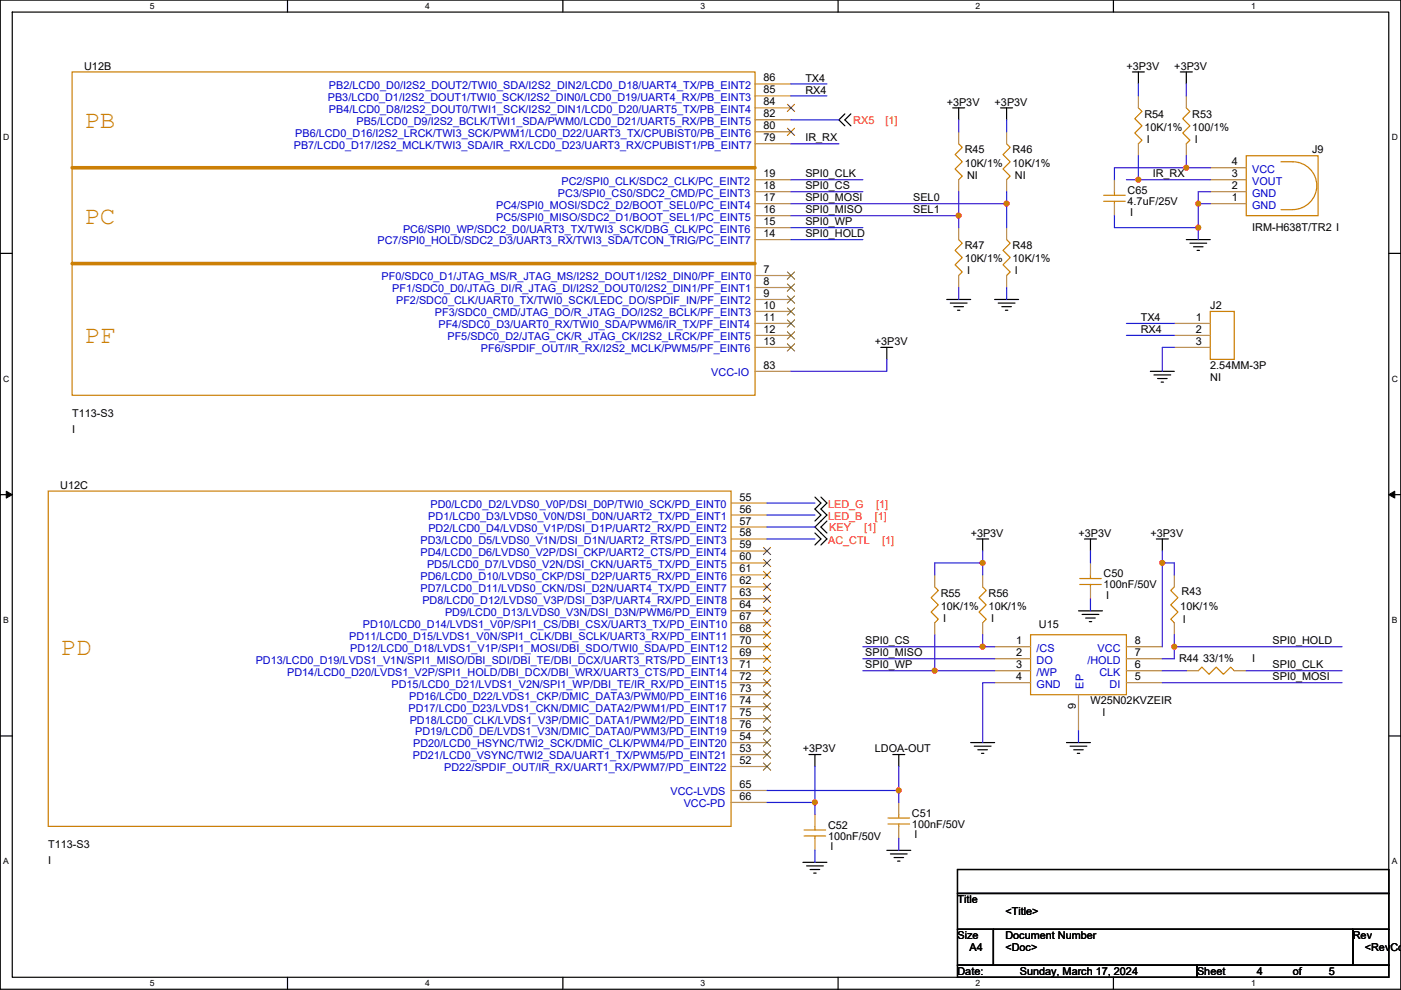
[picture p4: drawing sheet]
<svg xmlns="http://www.w3.org/2000/svg" width="297mm" height="210mm" viewBox="0 0 297 210" stroke-linecap="round" stroke-linejoin="round" font-family="sans-serif">
<defs><g id="words">
<g font-size="5.3" fill="#cc8006">
<text x="17.8" y="27.1">PB</text>
<text x="17.8" y="47.5">PC</text>
<text x="17.8" y="72.9">PF</text>
<text x="12.8" y="138.9">PD</text>
</g>
<g font-size="2.3">
<text x="17.8" y="14.8">U12B</text>
<text x="161.9" y="17.3">86</text>
<text x="170.7" y="17.3">TX4</text>
<text x="238.8" y="14.8">+3P3V</text>
<text x="249" y="14.8">+3P3V</text>
<text x="161.9" y="22.4">84</text>
<text x="161.9" y="19.8">85</text>
<text x="170.7" y="19.8">RX4</text>
<text x="200.7" y="22.4">+3P3V</text>
<text x="210.9" y="22.4">+3P3V</text>
<text x="161.9" y="27.4">80</text>
<text x="161.9" y="24.9">82</text>
<text x="161.9" y="30">79</text>
<text x="170.7" y="29.9">IR_RX</text>
<text x="242.6" y="24.9">R54</text>
<text x="242.6" y="27.7">10K/1%</text>
<text x="252.8" y="24.9">R53</text>
<text x="252.8" y="27.7">100/1%</text>
<text x="204.5" y="32.6">R45</text>
<text x="204.5" y="35.3">10K/1%</text>
<text x="214.7" y="32.6">R46</text>
<text x="214.7" y="35.3">10K/1%</text>
<text x="243.1" y="30.3">I</text>
<text x="253.3" y="30.3">I</text>
<text x="261.2" y="35.1">4</text>
<text x="278.2" y="32.6">J9</text>
<text x="161.9" y="40.1">18</text>
<text x="161.9" y="37.6">19</text>
<text x="170.7" y="37.5">SPI0_CLK</text>
<text x="170.7" y="40">SPI0_CS</text>
<text x="205" y="37.9">NI</text>
<text x="215.2" y="37.9">NI</text>
<text x="239.1" y="41.2">C65</text>
<text x="244.4" y="37.5">IR_RX</text>
<text x="261.2" y="37.6">3</text>
<text x="261.2" y="40.1">2</text>
<text x="161.9" y="47.8">15</text>
<text x="161.9" y="42.7">17</text>
<text x="161.9" y="45.2">16</text>
<text x="170.7" y="45.1">SPI0_MISO</text>
<text x="170.7" y="42.6">SPI0_MOSI</text>
<text x="170.7" y="47.7">SPI0_WP</text>
<text x="193.6" y="45.2">SEL1</text>
<text x="193.6" y="42.7">SEL0</text>
<text x="239.1" y="43.5">4.7uF/25V</text>
<text x="239.6" y="45.8">I</text>
<text x="261.2" y="42.7">1</text>
<text x="161.9" y="50.3">14</text>
<text x="170.7" y="50.2">SPI0_HOLD</text>
<text x="204.5" y="52.9">R47</text>
<text x="214.7" y="52.9">R48</text>
<text x="265.5" y="49.1">IRM-H638T/TR2 I</text>
<text x="161.9" y="57.9">7</text>
<text x="204.5" y="55.7">10K/1%</text>
<text x="205" y="58.2">I</text>
<text x="214.7" y="55.7">10K/1%</text>
<text x="215.2" y="58.2">I</text>
<text x="161.9" y="60.5">8</text>
<text x="161.9" y="65.5">10</text>
<text x="161.9" y="63">9</text>
<text x="256.6" y="65.6">J2</text>
<text x="161.9" y="68.1">11</text>
<text x="161.9" y="70.6">12</text>
<text x="241.9" y="68.1">TX4</text>
<text x="241.9" y="70.6">RX4</text>
<text x="253.6" y="68.1">1</text>
<text x="253.6" y="70.6">2</text>
<text x="161.9" y="73.2">13</text>
<text x="185.5" y="73.2">+3P3V</text>
<text x="253.6" y="73.2">3</text>
<text x="161.9" y="78.2">83</text>
<text x="256.6" y="78.3">2.54MM-3P</text>
<text x="256.6" y="80.8">NI</text>
<text x="15.3" y="88.4">T113-S3</text>
<text x="15.3" y="91.7">I</text>
<text x="12.8" y="103.7">U12C</text>
<text x="156.8" y="106.2">55</text>
<text x="156.8" y="111.3">57</text>
<text x="156.8" y="108.7">56</text>
<text x="156.8" y="113.8">58</text>
<text x="205.8" y="113.8">+3P3V</text>
<text x="228.7" y="113.8">+3P3V</text>
<text x="243.9" y="113.8">+3P3V</text>
<text x="156.8" y="118.9">60</text>
<text x="156.8" y="116.3">59</text>
<text x="156.8" y="121.4">61</text>
<text x="156.8" y="124">62</text>
<text x="234" y="122.5">C50</text>
<text x="234" y="124.8">100nF/50V</text>
<text x="156.8" y="126.5">63</text>
<text x="156.8" y="129">64</text>
<text x="156.8" y="131.6">67</text>
<text x="199.5" y="126.5">R55</text>
<text x="199.5" y="129.3">10K/1%</text>
<text x="200" y="131.9">I</text>
<text x="209.6" y="126.5">R56</text>
<text x="209.6" y="129.3">10K/1%</text>
<text x="210.1" y="131.9">I</text>
<text x="234.5" y="127">I</text>
<text x="250.3" y="129.3">10K/1%</text>
<text x="250.5" y="126.3">R43</text>
<text x="156.8" y="136.7">70</text>
<text x="156.8" y="134.1">68</text>
<text x="183.4" y="136.6">SPI0_CS</text>
<text x="215.5" y="136.7">1</text>
<text x="220.3" y="133.1">U15</text>
<text x="240.6" y="136.7">8</text>
<text x="250.8" y="132.1">I</text>
<text x="269.8" y="136.6">SPI0_HOLD</text>
<text x="156.8" y="141.7">71</text>
<text x="156.8" y="139.2">69</text>
<text x="183.4" y="139.1">SPI0_MISO</text>
<text x="183.4" y="141.6">SPI0_WP</text>
<text x="215.5" y="139.2">2</text>
<text x="215.5" y="141.7">3</text>
<text x="240.6" y="139.2">7</text>
<text x="240.6" y="141.7">6</text>
<text x="250" y="140.5">R44 33/1%</text>
<text x="265.5" y="140.5">I</text>
<text x="269.8" y="141.6">SPI0_CLK</text>
<text x="156.8" y="144.3">72</text>
<text x="156.8" y="146.8">73</text>
<text x="156.8" y="149.4">74</text>
<text x="215.5" y="144.3">4</text>
<text x="231.2" y="149.4">W25N02KVZEIR</text>
<text x="240.6" y="144.3">5</text>
<text x="269.8" y="144.2">SPI0_MOSI</text>
<text x="156.8" y="151.9">75</text>
<text x="156.8" y="154.4">76</text>
<text x="228.1" y="150.4" transform="rotate(-90 228.1 150.4)">9</text>
<text x="233.7" y="151.9">I</text>
<text x="156.8" y="157">54</text>
<text x="156.8" y="159.5">53</text>
<text x="170.2" y="159.6">+3P3V</text>
<text x="185.5" y="159.6">LDOA-OUT</text>
<text x="156.8" y="162.1">52</text>
<text x="156.8" y="167.1">65</text>
<text x="156.8" y="169.7">66</text>
<text x="193.4" y="173.3">C51</text>
<text x="10.2" y="179.9">T113-S3</text>
<text x="175.6" y="175.8">C52</text>
<text x="175.6" y="178.1">100nF/50V</text>
<text x="193.4" y="175.6">100nF/50V</text>
<text x="193.9" y="177.8">I</text>
<text x="10.2" y="183.2">I</text>
<text x="176.1" y="180.4">I</text>
<text x="203" y="191.6">Title</text>
<text x="213.2" y="194.1">&lt;Title&gt;</text>
<text x="203" y="199.2">Size</text>
<text x="205.5" y="201.7">A4</text>
<text x="213.2" y="199.2">Document Number</text>
<text x="213.2" y="201.7">&lt;Doc&gt;</text>
<text x="286.8" y="199.2">Rev</text>
<text x="289.4" y="201.7">&lt;RevCo</text>
<text x="203" y="206.8">Date:</text>
<text x="216.2" y="206.8">Sunday, March 17, 2024</text>
<text x="253.8" y="206.8">Sheet</text>
<text x="266.5" y="206.8">4</text>
<text x="274.1" y="206.8">of</text>
<text x="281.7" y="206.8">5</text>
</g>
<g font-size="2.3" fill="#00c">
<text x="69.5" y="21.4">PB3/LCD0_D1/I2S2_DOUT1/TWI0_SCK/I2S2_DIN0/LCD0_D19/UART4_RX/PB_EINT3</text>
<text x="69.7" y="18.8">PB2/LCD0_D0/I2S2_DOUT2/TWI0_SDA/I2S2_DIN2/LCD0_D18/UART4_TX/PB_EINT2</text>
<text x="69.7" y="23.9">PB4/LCD0_D8/I2S2_DOUT0/TWI1_SCK/I2S2_DIN1/LCD0_D20/UART5_TX/PB_EINT4</text>
<text x="62.6" y="29">PB6/LCD0_D16/I2S2_LRCK/TWI3_SCK/PWM1/LCD0_D22/UART3_TX/CPUBIST0/PB_EINT6</text>
<text x="75.6" y="26.5">PB5/LCD0_D9/I2S2_BCLK/TWI1_SDA/PWM0/LCD0_D21/UART5_RX/PB_EINT5</text>
<text x="62.3" y="31.5">PB7/LCD0_D17/I2S2_MCLK/TWI3_SDA/IR_RX/LCD0_D23/UART3_RX/CPUBIST1/PB_EINT7</text>
<text x="118.3" y="41.7">PC3/SPI0_CS0/SDC2_CMD/PC_EINT3</text>
<text x="119" y="39.2">PC2/SPI0_CLK/SDC2_CLK/PC_EINT2</text>
<text x="265.5" y="39.2">VOUT</text>
<text x="265.5" y="41.7">GND</text>
<text x="265.5" y="36.6">VCC</text>
<text x="105.2" y="44.2">PC4/SPI0_MOSI/SDC2_D2/BOOT_SEL0/PC_EINT4</text>
<text x="105.2" y="46.8">PC5/SPI0_MISO/SDC2_D1/BOOT_SEL1/PC_EINT5</text>
<text x="265.5" y="44.2">GND</text>
<text x="80" y="51.9">PC7/SPI0_HOLD/SDC2_D3/UART3_RX/TWI3_SDA/TCON_TRIG/PC_EINT7</text>
<text x="85.4" y="49.3">PC6/SPI0_WP/SDC2_D0/UART3_TX/TWI3_SCK/DBG_CLK/PC_EINT6</text>
<text x="80.9" y="59.5">PF0/SDC0_D1/JTAG_MS/R_JTAG_MS/I2S2_DOUT1/I2S2_DIN0/PF_EINT0</text>
<text x="83.2" y="62">PF1/SDC0_D0/JTAG_DI/R_JTAG_DI/I2S2_DOUT0/I2S2_DIN1/PF_EINT1</text>
<text x="84" y="64.6">PF2/SDC0_CLK/UART0_TX/TWI0_SCK/LEDC_DO/SPDIF_IN/PF_EINT2</text>
<text x="92.2" y="67.1">PF3/SDC0_CMD/JTAG_DO/R_JTAG_DO/I2S2_BCLK/PF_EINT3</text>
<text x="93" y="69.6">PF4/SDC0_D3/UART0_RX/TWI0_SDA/PWM6/IR_TX/PF_EINT4</text>
<text x="94.9" y="72.2">PF5/SDC0_D2/JTAG_CK/R_JTAG_CK/I2S2_LRCK/PF_EINT5</text>
<text x="102" y="74.7">PF6/SPDIF_OUT/IR_RX/I2S2_MCLK/PWM5/PF_EINT6</text>
<text x="150.8" y="79.8">VCC-IO</text>
<text x="91.3" y="107.7">PD0/LCD0_D2/LVDS0_V0P/DSI_D0P/TWI0_SCK/PD_EINT0</text>
<text x="90.8" y="110.3">PD1/LCD0_D3/LVDS0_V0N/DSI_D0N/UART2_TX/PD_EINT1</text>
<text x="90.8" y="112.8">PD2/LCD0_D4/LVDS0_V1P/DSI_D1P/UART2_RX/PD_EINT2</text>
<text x="89.2" y="115.4">PD3/LCD0_D5/LVDS0_V1N/DSI_D1N/UART2_RTS/PD_EINT3</text>
<text x="89.2" y="117.9">PD4/LCD0_D6/LVDS0_V2P/DSI_CKP/UART2_CTS/PD_EINT4</text>
<text x="89.2" y="125.5">PD7/LCD0_D11/LVDS0_CKN/DSI_D2N/UART4_TX/PD_EINT7</text>
<text x="89.2" y="123">PD6/LCD0_D10/LVDS0_CKP/DSI_D2P/UART5_RX/PD_EINT6</text>
<text x="90.5" y="120.4">PD5/LCD0_D7/LVDS0_V2N/DSI_CKN/UART5_TX/PD_EINT5</text>
<text x="89.6" y="128.1">PD8/LCD0_D12/LVDS0_V3P/DSI_D3P/UART4_RX/PD_EINT8</text>
<text x="94.4" y="130.6">PD9/LCD0_D13/LVDS0_V3N/DSI_D3N/PWM6/PD_EINT9</text>
<text x="74.1" y="135.7">PD11/LCD0_D15/LVDS1_V0N/SPI1_CLK/DBI_SCLK/UART3_RX/PD_EINT11</text>
<text x="77" y="133.1">PD10/LCD0_D14/LVDS1_V0P/SPI1_CS/DBI_CSX/UART3_TX/PD_EINT10</text>
<text x="54.2" y="140.8">PD13/LCD0_D19/LVDS1_V1N/SPI1_MISO/DBI_SDI/DBI_TE/DBI_DCX/UART3_RTS/PD_EINT13</text>
<text x="60.9" y="143.3">PD14/LCD0_D20/LVDS1_V2P/SPI1_HOLD/DBI_DCX/DBI_WRX/UART3_CTS/PD_EINT14</text>
<text x="74.3" y="138.2">PD12/LCD0_D18/LVDS1_V1P/SPI1_MOSI/DBI_SDO/TWI0_SDA/PD_EINT12</text>
<text x="219.8" y="138.2">/CS</text>
<text x="219.8" y="140.8">DO</text>
<text x="219.8" y="143.3">/WP</text>
<text x="230.6" y="140.8">/HOLD</text>
<text x="232.7" y="138.2">VCC</text>
<text x="233.1" y="143.3">CLK</text>
<text x="83" y="145.8">PD15/LCD0_D21/LVDS1_V2N/SPI1_WP/DBI_TE/IR_RX/PD_EINT15</text>
<text x="86.7" y="148.4">PD16/LCD0_D22/LVDS1_CKP/DMIC_DATA3/PWM0/PD_EINT16</text>
<text x="219.8" y="145.8">GND</text>
<text x="229.7" y="146.1" transform="rotate(-90 229.7 146.1)">EP</text>
<text x="235.3" y="145.8">DI</text>
<text x="86.6" y="150.9">PD17/LCD0_D23/LVDS1_CKN/DMIC_DATA2/PWM1/PD_EINT17</text>
<text x="86.9" y="153.5">PD18/LCD0_CLK/LVDS1_V3P/DMIC_DATA1/PWM2/PD_EINT18</text>
<text x="88" y="156">PD19/LCD0_DE/LVDS1_V3N/DMIC_DATA0/PWM3/PD_EINT19</text>
<text x="87.5" y="161.1">PD21/LCD0_VSYNC/TWI2_SDA/UART1_TX/PWM5/PD_EINT21</text>
<text x="87.6" y="158.5">PD20/LCD0_HSYNC/TWI2_SCK/DMIC_CLK/PWM4/PD_EINT20</text>
<text x="94.2" y="163.6">PD22/SPDIF_OUT/IR_RX/UART1_RX/PWM7/PD_EINT22</text>
<text x="142.2" y="168.7">VCC-LVDS</text>
<text x="145" y="171.2">VCC-PD</text>
</g>
<g font-size="2.3" fill="#f00">
<text x="180.9" y="26.2">RX5</text>
<text x="187.8" y="26.2">[1]</text>
<text x="175.6" y="107.7">LED_G</text>
<text x="185.7" y="107.7">[1]</text>
<text x="175.6" y="110.3">LED_B</text>
<text x="175.8" y="112.6">KEY</text>
<text x="183.2" y="112.6">[1]</text>
<text x="185.5" y="110.3">[1]</text>
<text x="175.6" y="115.4">AC_CTL</text>
<text x="187" y="115.4">[1]</text>
</g>
<g font-size="1.8">
<text x="31.8" y="1.9">5</text>
<text x="90.1" y="1.9">4</text>
<text x="148.5" y="1.9">3</text>
<text x="206.9" y="1.9">2</text>
<text x="265.2" y="1.9">1</text>
<text x=".7" y="29.8">D</text>
<text x="295.1" y="29.8">D</text>
<text x=".7" y="81">C</text>
<text x="295.1" y="81">C</text>
<text x=".7" y="132.1">B</text>
<text x="295.1" y="132.1">B</text>
<text x=".7" y="183.3">A</text>
<text x="295.1" y="183.3">A</text>
<text x="31.8" y="209.2">5</text>
<text x="90.1" y="209.2">4</text>
<text x="148.5" y="209.2">3</text>
<text x="206.9" y="209.2">2</text>
<text x="265.2" y="209.2">1</text>
</g>
</g></defs>
<path d="M.1 0h296.9v209.8h-296.9zM2.6 2.6h291.8v204.7h-291.8z" fill="none" stroke="#000" stroke-width=".25"/>
<g fill="#fff">
<path d="M31.8 .3h1v2h-1z"/>
<path d="M31.8 207.5h1v2.1h-1z"/>
</g>
<path d="M61 0v2.6M61 207.3v2.5" fill="none" stroke="#000" stroke-width=".25"/>
<g fill="#fff">
<path d="M90.1 .3h1v2h-1z"/>
<path d="M90.1 207.5h1v2.1h-1z"/>
</g>
<path d="M119.3 0v2.6M119.3 207.3v2.5" fill="none" stroke="#000" stroke-width=".25"/>
<g fill="#fff">
<path d="M148.5 .3h1v2h-1z"/>
<path d="M148.5 207.5h1v2.1h-1z"/>
</g>
<path d="M177.7 0v2.6M177.7 207.3v2.5" fill="none" stroke="#000" stroke-width=".25"/>
<g fill="#fff">
<path d="M206.9 .3h1v2h-1z"/>
<path d="M206.9 207.5h1v2.1h-1z"/>
</g>
<path d="M236.1 0v2.6M236.1 207.3v2.5" fill="none" stroke="#000" stroke-width=".25"/>
<g fill="#fff">
<path d="M265.2 .3h1v2h-1z"/>
<path d="M265.2 207.5h1v2.1h-1z"/>
<path d="M.7 28.2h1.3v2h-1.3z"/>
<path d="M295.1 28.2h1.3v2h-1.3z"/>
<path d="M.7 79.3h1.3v2.1h-1.3z"/>
<path d="M295.1 79.3h1.3v2.1h-1.3z"/>
</g>
<path d="M.1 53.7h2.5M294.4 53.7h2.6" fill="none" stroke="#000" stroke-width=".25"/>
<g fill="#fff">
<path d="M.7 130.5h1.2v2h-1.2z"/>
<path d="M295.1 130.5h1.2v2h-1.2z"/>
</g>
<path d="M.1 104.9h2.5M294.4 104.9h2.6" fill="none" stroke="#000" stroke-width=".25"/>
<path d="M1.3 104.2l1.3 .7-1.3 .7zM294.4 104.9l1.3-.7v1.4z" fill="#000" stroke="#000" stroke-width=".21"/>
<g fill="#fff">
<path d="M.7 181.7h1.2v2h-1.2z"/>
<path d="M295.1 181.7h1.2v2h-1.2z"/>
</g>
<g fill="none" stroke="#000" stroke-width=".25">
<path d="M240.1 15.3h2.5M241.4 15.3v2.5M250.3 15.3h2.5M251.5 15.3v2.5M179.1 24.2l-1.2 1.2 1.2 1.3M180.4 24.2l-1.3 1.2 1.3 1.3M202 22.9h2.5M203.3 22.9v2.5M212.2 22.9h2.5M213.4 22.9v2.5M251.5 50.8h5.1M252.3 51.6h3.5"/>
<path d="M253 52.3h2.1M253.8 53.1h.5M186.8 73.7h2.5M188 73.7v2.5M200.7 63.5h5.1M201.5 64.3h3.5M202.2 65h2.1M203 65.8h.5M210.9 63.5h5.1M211.6 64.3h3.6M212.4 65h2M213.2 65.8h.5"/>
<path d="M243.9 78.8h5.1M244.7 79.5h3.5M245.4 80.3h2.1M246.2 81h.5M172.8 113.1l1.3 1.2-1.3 1.3M172.8 105.4l1.3 1.3-1.3 1.3 1.3 1.2-1.3 1.3M174.1 105.4l1.2 1.3-1.2 1.3 1.2 1.2-2.5 2.6 2.5 2.5-1.2 1.3M175.3 110.5l-1.2 1.3 1.2 1.3M207.1 114.3h2.5M208.3 114.3v2.6M229.9 114.3h2.6M231.2 114.3v2.6"/>
<path d="M245.2 114.3h2.5M246.4 114.3v2.6M228.7 129.6h5M229.4 130.3h3.6M230.2 131.1h2M230.9 131.8h.6M.1 156.1h2.5M205.8 157.5h5.1M206.6 158.3h3.5M207.3 159h2.1M208.1 159.8h.5M226.1 157.5h5.1"/>
<path d="M226.9 158.3h3.5M227.6 159h2.1M228.4 159.8h.5M294.4 156.1h2.6M171.5 160h2.6M172.8 160v2.6M189.3 160h2.5M190.6 160v2.6M170.2 182.9h5.1M171 183.7h3.6M171.8 184.4h2M172.5 185.2h.5"/>
<path d="M188 180.4h5.1M188.8 181.1h3.5M189.5 181.9h2.1M190.3 182.6h.5M203 184.4h91.4v5.1h-91.4zM203 189.5h91.4v7.6h-91.4zM203 197.1h7.6v7.6h-7.6zM210.6 197.1h76.2v7.6h-76.2zM286.8 197.1h7.6v7.6h-7.6zM203 204.7h50.8v2.6h-50.8zM253.8 204.7h40.6v2.6h-40.6z"/>
</g>
<g fill="none" stroke="#cc8006" stroke-width=".25">
<path d="M15.3 15.3h144.8v68.5h-144.8zM203.3 30.5l.7 .8-1.5 1.5 1.5 1.5-1.5 1.5 1.5 1.6-.7 .7M213.4 30.5l.8 .8-1.5 1.5 1.5 1.5-1.5 1.5 1.5 1.6-.8 .7M241.4 22.9l.7 .7-1.5 1.6 1.5 1.5-1.5 1.5 1.5 1.5-.7 .8M251.5 22.9l.8 .7-1.5 1.6 1.5 1.5-1.5 1.5 1.5 1.5-.8 .8M264.2 33h15.3v12.7h-15.3zM271.6 34.3h2.5M274.1 34.3a5.1 5.1 0 0 1 5.1 5.1 5.1 5.1 0 0 1-5.1 5M203.3 50.8l.7 .8-1.5 1.5 1.5 1.5-1.5 1.6 1.5 1.5-.7 .7M213.4 50.8l.8 .8-1.5 1.5 1.5 1.5-1.5 1.6 1.5 1.5-.8 .7M234 41.4h4.6M234 42.7h4.6"/>
<path d="M236.3 42.7v.5M236.3 40.7v.7M271.6 44.5h2.5M256.6 66.1h5.1v10.1h-5.1zM10.2 104.2h144.8v71.1h-144.8zM198.2 124.5l.7 .7-1.5 1.6 1.5 1.5-1.5 1.5 1.5 1.5-.7 .8M208.3 124.5l.8 .7-1.5 1.6 1.5 1.5-1.5 1.5 1.5 1.5-.8 .8M218.5 134.6h20.3v12.7h-20.3zM228.9 122.7h4.6M228.9 124h4.6M231.2 124v.5M231.2 121.9v.8"/>
<path d="M249 124.5l-.8 .7 1.5 1.6-1.5 1.5 1.5 1.5-1.5 1.5 .8 .8M254.1 142.3l.7-.8 1.5 1.5 1.6-1.5 1.5 1.5 1.5-1.5 .8 .8M170.5 176h4.6M170.5 177.3h4.6M172.8 177.3v.5M172.8 175.3v.7M188.3 173.5h4.5M188.3 174.8h4.5M190.6 174.8v.5M190.6 172.7v.8"/>
</g>
<g fill="none" stroke="#a84" stroke-width=".25">
<path d="M160.1 17.8h7.6M160.1 20.3h7.6M160.1 22.9h7.6M160.1 25.4h7.6M160.1 28h7.6M160.1 30.5h7.6M160.1 38.1h7.6M203.3 28v2.5M203.3 38.1v2.6M213.4 28v2.5M213.4 38.1v2.6M236.3 38.1v2.6"/>
<path d="M241.4 20.3v2.6M241.4 30.5v2.5M251.5 20.3v2.6M251.5 30.5v2.5M256.6 38.1h7.6M256.6 35.6h7.6M160.1 40.7h7.6M160.1 43.2h7.6M160.1 45.7h7.6M160.1 48.3h7.6M160.1 50.8h7.6M160.1 58.4h7.6"/>
<path d="M203.3 48.3v2.5M203.3 58.4v2.6M213.4 48.3v2.5M213.4 58.4v2.6M236.3 43.2v2.5M256.6 43.2h7.6M256.6 40.7h7.6M160.1 61h7.6M160.1 63.5h7.6M160.1 66.1h7.6M160.1 68.6h7.6M160.1 71.1h7.6"/>
<path d="M160.1 73.7h7.6M160.1 78.8h7.6M249 68.6h7.6M249 71.1h7.6M249 73.7h7.6M155 106.7h7.6M155 109.2h7.6M155 111.8h7.6M155 114.3h7.6M155 116.9h7.6M155 119.4h7.6M231.2 119.4v2.5"/>
<path d="M155 121.9h7.6M155 124.5h7.6M155 127h7.6M155 129.6h7.6M155 132.1h7.6M155 134.6h7.6M155 137.2h7.6M155 139.7h7.6M198.2 121.9v2.6M198.2 132.1v2.5M208.3 121.9v2.6M208.3 132.1v2.5"/>
<path d="M210.9 137.2h7.6M210.9 139.7h7.6M231.2 124.5v2.5M238.8 139.7h7.6M238.8 137.2h7.6M249 132.1v2.5M249 121.9v2.6M155 142.3h7.6M155 144.8h7.6M155 147.3h7.6M155 149.9h7.6M155 152.4h7.6"/>
<path d="M155 155h7.6M155 157.5h7.6M210.9 142.3h7.6M210.9 144.8h7.6M228.7 147.3v7.7M238.8 144.8h7.6M238.8 142.3h7.6M251.5 142.3h2.6M261.7 142.3h2.5M155 160h7.6M155 162.6h7.6M155 167.7h7.6"/>
<path d="M155 170.2h7.6M172.8 177.8v2.6M172.8 172.7v2.6M190.6 175.3v2.5M190.6 170.2v2.5"/>
</g>
<path d="M15.3 35.6h144.8M15.3 55.9h144.8" fill="none" stroke="#cc8006" stroke-width=".76"/>
<g fill="none" stroke="#804000" stroke-width=".21">
<path d="M166.9 22.1l1.6 1.6M166.9 27.2l1.6 1.5M168.5 22.1l-1.6 1.6M168.5 27.2l-1.6 1.5M166.9 57.7l1.6 1.5M168.5 57.7l-1.6 1.5M166.9 60.2l1.6 1.6M166.9 62.8l1.6 1.5M166.9 65.3l1.6 1.5M166.9 67.8l1.6 1.6M166.9 70.4l1.6 1.5M166.9 72.9l1.6 1.6"/>
<path d="M168.5 60.2l-1.6 1.6M168.5 62.8l-1.6 1.5M168.5 65.3l-1.6 1.5M168.5 67.8l-1.6 1.6M168.5 70.4l-1.6 1.5M168.5 72.9l-1.6 1.6M161.9 116.1l1.5 1.5M161.9 118.6l1.5 1.6M163.4 116.1l-1.6 1.5M163.4 118.6l-1.6 1.6M161.9 121.2l1.5 1.5M161.9 123.7l1.5 1.6"/>
<path d="M161.9 126.3l1.5 1.5M161.9 128.8l1.5 1.5M161.9 131.3l1.5 1.6M161.9 133.9l1.5 1.5M161.9 136.4l1.5 1.6M161.9 139l1.5 1.5M163.4 121.2l-1.6 1.5M163.4 123.7l-1.6 1.6M163.4 126.3l-1.6 1.5M163.4 128.8l-1.6 1.5M163.4 131.3l-1.6 1.6M163.4 133.9l-1.6 1.5"/>
<path d="M163.4 136.4l-1.6 1.6M163.4 139l-1.6 1.5M161.9 141.5l1.5 1.5M161.9 144l1.5 1.6M161.9 146.6l1.5 1.5M161.9 149.1l1.5 1.6M161.9 151.7l1.5 1.5M161.9 154.2l1.5 1.5M161.9 156.7l1.5 1.6M161.9 159.3l1.5 1.5M163.4 141.5l-1.6 1.5M163.4 144l-1.6 1.6"/>
<path d="M163.4 146.6l-1.6 1.5M163.4 149.1l-1.6 1.6M163.4 151.7l-1.6 1.5M163.4 154.2l-1.6 1.5M163.4 156.7l-1.6 1.6M163.4 159.3l-1.6 1.5M161.9 161.8l1.5 1.6M163.4 161.8l-1.6 1.6"/>
</g>
<g fill="none" stroke="#4200ff" stroke-width=".25">
<path d="M167.7 17.8h7.6M241.4 17.8v2.5M251.5 17.8v2.5M167.7 30.5h10.2M167.7 25.4h10.2M167.7 38.1h15.2M167.7 20.3h7.6M203.3 25.4v2.6M213.4 25.4v2.6M238.8 38.1h2.6M241.4 33v5.1M241.4 38.1h15.2"/>
<path d="M251.5 33v2.6M251.5 35.6h-15.2v2.5M251.5 35.6h5.1M167.7 45.7h35.6M167.7 43.2h45.7M167.7 48.3h15.2M167.7 40.7h15.2M167.7 50.8h15.2M203.3 40.7v5M203.3 45.7v2.6M213.4 40.7v2.5M213.4 43.2v5.1"/>
<path d="M236.3 45.7v2.6h17.8v2.5M256.6 40.7h-2.5v2.5M256.6 43.2h-2.5v5.1M188 76.2v2.6h-20.3M203.3 61v2.5M213.4 61v2.5M238.8 68.6h10.2M238.8 71.1h10.2M249 73.7h-2.6v5.1M162.6 106.7h10.2M162.6 114.3h10.2M162.6 109.2h10.2"/>
<path d="M162.6 111.8h10.2M208.3 116.9v2.5M208.3 119.4h-10.1v2.5M208.3 119.4v2.5M231.2 116.9v2.5M246.4 116.9v2.5M246.4 119.4v17.8M246.4 119.4h2.6v2.5M182.9 137.2h25.4M182.9 139.7h28M198.2 134.6v7.7M208.3 134.6v2.6"/>
<path d="M208.3 137.2h2.6M231.2 127v2.6M249 137.2h35.5M249 134.6v2.6M249 137.2v2.5h-2.6M182.9 142.3h15.3M198.2 142.3h12.7M210.9 144.8h-2.6v12.7M228.7 155v2.5M246.4 144.8h38.1M246.4 142.3h5.1M264.2 142.3h20.3"/>
<path d="M162.6 167.7h28M162.6 170.2h10.2M172.8 170.2v2.5M172.8 162.6v7.6M190.6 162.6v5.1M190.6 167.7v2.5M190.6 177.8v2.6M172.8 180.4v2.5"/>
</g>
<g fill="#f00" stroke="#f00" stroke-width=".25">
<circle cx="203.2" cy="45.7" r=".5"/>
<circle cx="213.4" cy="43.2" r=".5"/>
<circle cx="190.5" cy="167.6" r=".5"/>
<circle cx="172.8" cy="170.2" r=".5"/>
<circle cx="251.5" cy="35.6" r=".5"/>
<circle cx="241.3" cy="38.1" r=".5"/>
<circle cx="254" cy="43.2" r=".5"/>
<circle cx="254" cy="48.3" r=".5"/>
<circle cx="208.3" cy="119.4" r=".5"/>
<circle cx="246.4" cy="119.4" r=".5"/>
<circle cx="208.3" cy="137.2" r=".5"/>
<circle cx="249" cy="137.2" r=".5"/>
<circle cx="198.2" cy="142.2" r=".5"/>
</g>
<use href="#words"/>
</svg>
